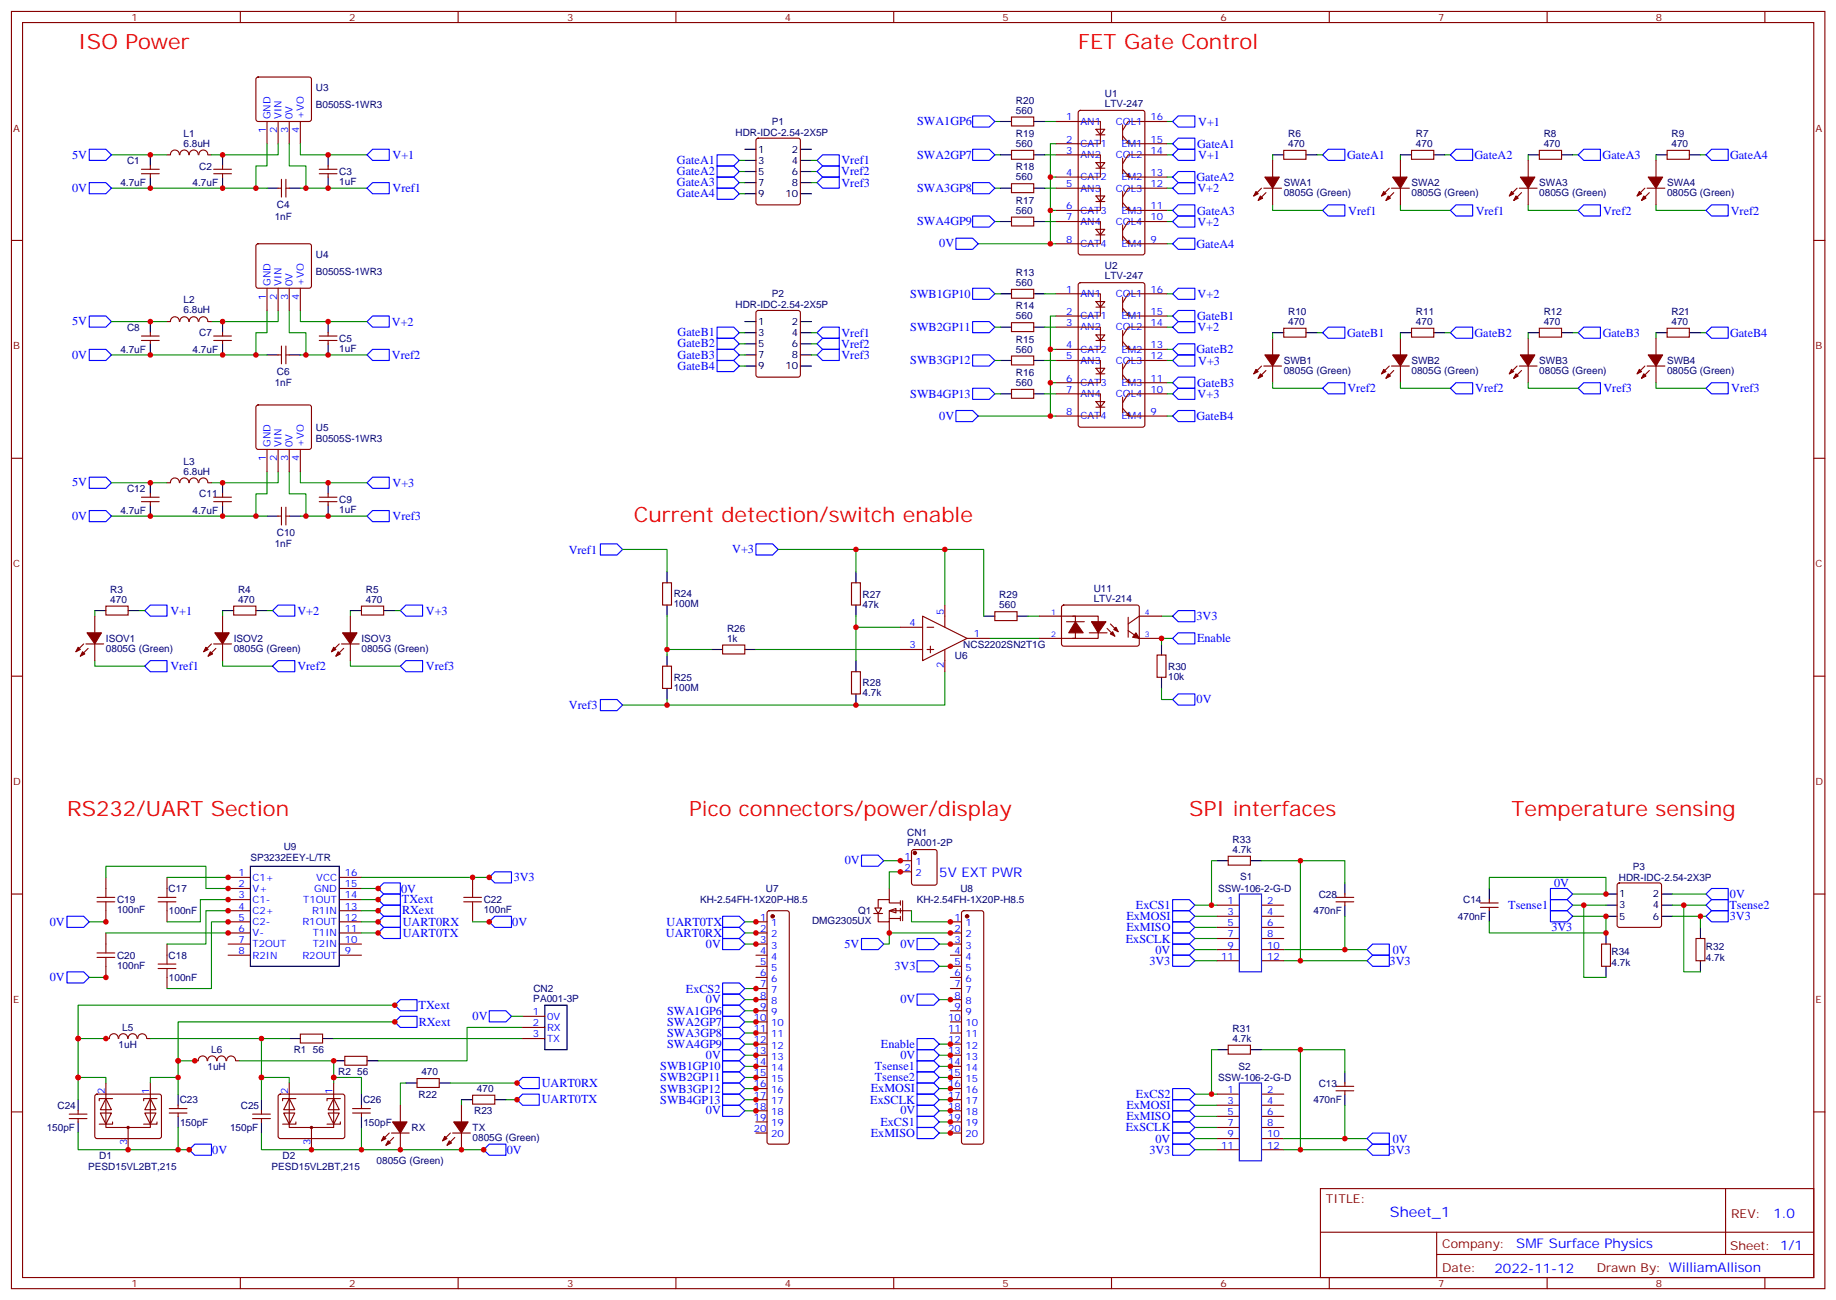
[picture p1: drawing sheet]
<svg xmlns="http://www.w3.org/2000/svg" width="583mm" height="413mm" viewBox="0 0 583 413" stroke-linecap="round" stroke-linejoin="round" font-family="sans-serif">
<defs><g id="words">
<g font-size="6.7" fill="#f00">
<text x="24.8" y="15.6">ISO Power</text>
<text x="342.3" y="15.6">FET Gate Control</text>
<text x="201.2" y="165.6">Current detection/switch enable</text>
<text x="21.3" y="259">RS232/UART Section</text>
<text x="218.8" y="259">Pico connectors/power/display</text>
<text x="377.6" y="259">SPI interfaces</text>
<text x="479.9" y="259">Temperature sensing</text>
</g>
<text font-size="4.6" fill="#00f" x="441.3" y="386.3">Sheet_1</text>
<g font-size="4.2" fill="#00f">
<text x="298.2" y="278.4">5V EXT PWR</text>
<text x="563" y="386.5">1.0</text>
<text x="481.4" y="396">SMF Surface Physics</text>
<text x="474.5" y="403.9">2022-11-12</text>
</g>
<g font-size="3.9" fill="#00f">
<text x="291.2" y="39.8">SWA1GP6</text>
<text x="380.4" y="39.9">V+1</text>
<text x="380.1" y="46.9">GateA1</text>
<text x="22.9" y="50.3">5V</text>
<text x="124.6" y="50.4">V+1</text>
<text x="214.9" y="52.1">GateA1</text>
<text x="267.1" y="52.2">Vref1</text>
<text x="291.2" y="50.4">SWA2GP7</text>
<text x="380.4" y="50.4">V+1</text>
<text x="427.7" y="50.5">GateA1</text>
<text x="468.1" y="50.5">GateA2</text>
<text x="508.8" y="50.5">GateA3</text>
<text x="549.3" y="50.5">GateA4</text>
<text x="214.9" y="55.6">GateA2</text>
<text x="214.9" y="59.1">GateA3</text>
<text x="267.1" y="55.7">Vref2</text>
<text x="267.1" y="59.2">Vref3</text>
<text x="379.8" y="57.5">GateA2</text>
<text x="22.9" y="60.9">0V</text>
<text x="124.6" y="61">Vref1</text>
<text x="214.9" y="62.7">GateA4</text>
<text x="291.2" y="60.9">SWA3GP8</text>
<text x="380.2" y="61">V+2</text>
<text x="291.2" y="71.5">SWA4GP9</text>
<text x="380.1" y="68.1">GateA3</text>
<text x="380.2" y="71.6">V+2</text>
<text x="428" y="68.1">Vref1</text>
<text x="468.5" y="68.1">Vref1</text>
<text x="508.9" y="68.1">Vref2</text>
<text x="549.5" y="68.1">Vref2</text>
<text x="298.2" y="78.5">0V</text>
<text x="379.8" y="78.7">GateA4</text>
<text x="289" y="94.5">SWB1GP10</text>
<text x="380.2" y="94.4">V+2</text>
<text x="380.1" y="101.6">GateB1</text>
<text x="22.9" y="103.2">5V</text>
<text x="124.4" y="103.4">V+2</text>
<text x="215.1" y="106.8">GateB1</text>
<text x="267.1" y="106.8">Vref1</text>
<text x="289" y="105.1">SWB2GP11</text>
<text x="380.2" y="105.1">V+2</text>
<text x="427.7" y="106.9">GateB1</text>
<text x="468.1" y="106.9">GateB2</text>
<text x="508.8" y="106.9">GateB3</text>
<text x="549.3" y="106.9">GateB4</text>
<text x="22.9" y="113.8">0V</text>
<text x="124.4" y="113.9">Vref2</text>
<text x="215.1" y="113.8">GateB3</text>
<text x="215.1" y="110.3">GateB2</text>
<text x="267.1" y="110.4">Vref2</text>
<text x="267.1" y="113.9">Vref3</text>
<text x="379.8" y="112.2">GateB2</text>
<text x="215.1" y="117.3">GateB4</text>
<text x="289" y="115.7">SWB3GP12</text>
<text x="380.4" y="115.7">V+3</text>
<text x="380.1" y="122.8">GateB3</text>
<text x="427.8" y="124.5">Vref2</text>
<text x="468.4" y="124.5">Vref2</text>
<text x="509.1" y="124.5">Vref3</text>
<text x="549.6" y="124.5">Vref3</text>
<text x="289" y="126.2">SWB4GP13</text>
<text x="380.2" y="126.2">V+3</text>
<text x="298.2" y="133.2">0V</text>
<text x="379.8" y="133.3">GateB4</text>
<text x="22.9" y="154.4">5V</text>
<text x="124.6" y="154.5">V+3</text>
<text x="22.9" y="165">0V</text>
<text x="124.6" y="165.1">Vref3</text>
<text x="180.5" y="175.7">Vref1</text>
<text x="232.5" y="175.6">V+3</text>
<text x="54.1" y="195.1">V+1</text>
<text x="94.4" y="195.1">V+2</text>
<text x="135.2" y="195.1">V+3</text>
<text x="379.8" y="196.7">3V3</text>
<text x="380" y="203.9">Enable</text>
<text x="54.1" y="212.7">Vref1</text>
<text x="94.4" y="212.7">Vref2</text>
<text x="135.2" y="212.7">Vref3</text>
<text x="180.6" y="225.1">Vref3</text>
<text x="379.9" y="223.2">0V</text>
<text x="268.2" y="274.3">0V</text>
<text x="163.1" y="279.7">3V3</text>
<text x="493.4" y="281.4">0V</text>
<text x="127.4" y="283.3">0V</text>
<text x="127.6" y="286.7">TXext</text>
<text x="549.2" y="284.9">0V</text>
<text x="15.8" y="293.7">0V</text>
<text x="127.6" y="290.2">RXext</text>
<text x="127.9" y="293.8">UART0RX</text>
<text x="162.6" y="293.9">0V</text>
<text x="211.6" y="293.8">UART0TX</text>
<text x="357.6" y="292.1">ExMOSI</text>
<text x="360.6" y="288.5">ExCS1</text>
<text x="478.8" y="288.5">Tsense1</text>
<text x="549.1" y="288.6">Tsense2</text>
<text x="549.2" y="292">3V3</text>
<text x="127.9" y="297.3">UART0TX</text>
<text x="211.4" y="297.4">UART0RX</text>
<text x="357.4" y="299.1">ExSCLK</text>
<text x="357.6" y="295.6">ExMISO</text>
<text x="492.5" y="295.6">3V3</text>
<text x="224.1" y="300.8">0V</text>
<text x="268.1" y="300.8">5V</text>
<text x="285.8" y="300.8">0V</text>
<text x="366.8" y="302.6">0V</text>
<text x="442.2" y="302.7">0V</text>
<text x="15.8" y="311.4">0V</text>
<text x="284" y="307.8">3V3</text>
<text x="364.9" y="306.2">3V3</text>
<text x="441.2" y="306.2">3V3</text>
<text x="217.8" y="315">ExCS2</text>
<text x="132.9" y="320.2">TXext</text>
<text x="150" y="323.7">0V</text>
<text x="211.8" y="322">SWA1GP6</text>
<text x="224.1" y="318.4">0V</text>
<text x="285.9" y="318.4">0V</text>
<text x="132.9" y="325.5">RXext</text>
<text x="211.8" y="325.5">SWA2GP7</text>
<text x="211.8" y="329.1">SWA3GP8</text>
<text x="211.8" y="332.6">SWA4GP9</text>
<text x="279.7" y="332.6">Enable</text>
<text x="209.6" y="339.7">SWB1GP10</text>
<text x="224.1" y="336">0V</text>
<text x="277.8" y="339.6">Tsense1</text>
<text x="285.9" y="336">0V</text>
<text x="172" y="344.9">UART0RX</text>
<text x="209.6" y="343.2">SWB2GP11</text>
<text x="209.6" y="346.7">SWB3GP12</text>
<text x="276.5" y="346.7">ExMOSI</text>
<text x="277.8" y="343.2">Tsense2</text>
<text x="172" y="350.2">UART0TX</text>
<text x="209.6" y="350.3">SWB4GP13</text>
<text x="224.1" y="353.7">0V</text>
<text x="276.3" y="350.2">ExSCLK</text>
<text x="285.9" y="353.7">0V</text>
<text x="357.6" y="352">ExMOSI</text>
<text x="360.6" y="348.5">ExCS2</text>
<text x="279.5" y="357.3">ExCS1</text>
<text x="357.4" y="359.1">ExSCLK</text>
<text x="357.6" y="355.6">ExMISO</text>
<text x="276.5" y="360.8">ExMISO</text>
<text x="366.8" y="362.6">0V</text>
<text x="442.2" y="362.6">0V</text>
<text x="67.4" y="366.2">0V</text>
<text x="160.9" y="366.2">0V</text>
<text x="364.9" y="366.1">3V3</text>
<text x="441.2" y="366.2">3V3</text>
</g>
<g font-size="3.9" fill="#800">
<text x="421" y="381.8">TITLE:</text>
<text x="549.6" y="386.5">REV:</text>
<text x="457.9" y="396">Company:</text>
<text x="549.2" y="396.6">Sheet: 1/1</text>
<text x="457.9" y="403.7">Date:</text>
<text x="506.9" y="403.8">Drawn By: WilliamAllison</text>
</g>
<g font-size="3.2" fill="#800">
<text x="41.7" y="6.6">1</text>
<text x="110.9" y="6.6">2</text>
<text x="180" y="6.6">3</text>
<text x="249.2" y="6.6">4</text>
<text x="318.3" y="6.6">5</text>
<text x="387.5" y="6.6">6</text>
<text x="456.6" y="6.6">7</text>
<text x="525.7" y="6.6">8</text>
<text x="4.2" y="41.7">A</text>
<text x="576.4" y="41.7">A</text>
<text x="4.2" y="110.9">B</text>
<text x="576.4" y="110.9">B</text>
<text x="4.2" y="180">C</text>
<text x="576.4" y="180">C</text>
<text x="4.2" y="249.2">D</text>
<text x="576.4" y="249.2">D</text>
<text x="4.2" y="318.3">E</text>
<text x="576.4" y="318.3">E</text>
<text x="41.7" y="408.4">1</text>
<text x="110.9" y="408.4">2</text>
<text x="180" y="408.4">3</text>
<text x="249.2" y="408.4">4</text>
<text x="318.3" y="408.4">5</text>
<text x="387.5" y="408.4">6</text>
<text x="456.6" y="408.4">7</text>
<text x="525.7" y="408.4">8</text>
</g>
<g font-size="3.2" fill="#000080">
<text x="100.3" y="29">U3</text>
<text x="100.3" y="34.3">B0505S-1WR3</text>
<text x="322.6" y="32.9">R20</text>
<text x="350.8" y="34">LTV-247</text>
<text x="350.8" y="30.8">U1</text>
<text x="245" y="39.6">P1</text>
<text x="322.6" y="36.1">560</text>
<text x="58.2" y="46.6">6.8uH</text>
<text x="58.2" y="43.4">L1</text>
<text x="233.5" y="43.2">HDR-IDC-2.54-2X5P</text>
<text x="322.6" y="46.7">560</text>
<text x="322.6" y="43.5">R19</text>
<text x="409" y="46.7">470</text>
<text x="409" y="43.5">R6</text>
<text x="449.5" y="46.7">470</text>
<text x="449.5" y="43.5">R7</text>
<text x="490.1" y="46.7">470</text>
<text x="490.1" y="43.5">R8</text>
<text x="530.7" y="46.7">470</text>
<text x="530.7" y="43.5">R9</text>
<text x="40.3" y="52">C1</text>
<text x="63.3" y="53.8">C2</text>
<text x="38.2" y="59.1">4.7uF</text>
<text x="61.2" y="59.1">4.7uF</text>
<text x="107.7" y="58.7">1uF</text>
<text x="107.7" y="55.6">C3</text>
<text x="322.6" y="57.3">560</text>
<text x="322.6" y="54.1">R18</text>
<text x="407.6" y="59.1">SWA1</text>
<text x="448.1" y="59.1">SWA2</text>
<text x="488.7" y="59.1">SWA3</text>
<text x="529.3" y="59.1">SWA4</text>
<text x="322.6" y="64.7">R17</text>
<text x="407.6" y="62.3">0805G (Green)</text>
<text x="448.1" y="62.3">0805G (Green)</text>
<text x="488.7" y="62.3">0805G (Green)</text>
<text x="529.3" y="62.3">0805G (Green)</text>
<text x="87.2" y="69.7">1nF</text>
<text x="87.9" y="66.2">C4</text>
<text x="322.6" y="67.8">560</text>
<text x="100.3" y="82">U4</text>
<text x="100.3" y="87.2">B0505S-1WR3</text>
<text x="322.6" y="87.6">R13</text>
<text x="350.8" y="88.7">LTV-247</text>
<text x="350.8" y="85.5">U2</text>
<text x="245" y="94.2">P2</text>
<text x="322.6" y="90.8">560</text>
<text x="58.2" y="99.5">6.8uH</text>
<text x="58.2" y="96.3">L2</text>
<text x="233.5" y="97.9">HDR-IDC-2.54-2X5P</text>
<text x="322.6" y="101.4">560</text>
<text x="322.6" y="98.2">R14</text>
<text x="409" y="99.9">R10</text>
<text x="449.5" y="99.9">R11</text>
<text x="490.1" y="99.9">R12</text>
<text x="530.7" y="99.9">R21</text>
<text x="40.3" y="105">C8</text>
<text x="63.3" y="106.7">C7</text>
<text x="409" y="103.1">470</text>
<text x="449.5" y="103.1">470</text>
<text x="490.1" y="103.1">470</text>
<text x="530.7" y="103.1">470</text>
<text x="38.2" y="112">4.7uF</text>
<text x="61.2" y="112">4.7uF</text>
<text x="107.7" y="111.7">1uF</text>
<text x="107.7" y="108.5">C5</text>
<text x="322.6" y="111.9">560</text>
<text x="322.6" y="108.8">R15</text>
<text x="87.9" y="119.1">C6</text>
<text x="322.6" y="119.3">R16</text>
<text x="407.6" y="118.7">0805G (Green)</text>
<text x="407.6" y="115.6">SWB1</text>
<text x="448.1" y="118.7">0805G (Green)</text>
<text x="448.1" y="115.6">SWB2</text>
<text x="488.7" y="118.7">0805G (Green)</text>
<text x="488.7" y="115.6">SWB3</text>
<text x="529.3" y="118.7">0805G (Green)</text>
<text x="529.3" y="115.6">SWB4</text>
<text x="87.2" y="122.6">1nF</text>
<text x="322.6" y="122.5">560</text>
<text x="100.3" y="136.6">U5</text>
<text x="100.3" y="140.2">B0505S-1WR3</text>
<text x="58.2" y="147.5">L3</text>
<text x="58.2" y="150.6">6.8uH</text>
<text x="40.3" y="156.1">C12</text>
<text x="63.3" y="157.9">C11</text>
<text x="107.7" y="159.7">C9</text>
<text x="38.2" y="163.2">4.7uF</text>
<text x="61.2" y="163.2">4.7uF</text>
<text x="107.7" y="162.8">1uF</text>
<text x="87.2" y="173.8">1nF</text>
<text x="87.9" y="170.2">C10</text>
<text x="35" y="191.3">470</text>
<text x="35" y="188.1">R3</text>
<text x="75.6" y="191.3">470</text>
<text x="75.6" y="188.1">R4</text>
<text x="116.2" y="191.3">470</text>
<text x="116.2" y="188.1">R5</text>
<text x="213.9" y="189.5">R24</text>
<text x="273.9" y="189.6">R27</text>
<text x="317.3" y="189.9">R29</text>
<text x="347.2" y="191">LTV-214</text>
<text x="347.3" y="187.8">U11</text>
<text x="213.9" y="192.7">100M</text>
<text x="273.9" y="192.8">47k</text>
<text x="317.3" y="193.1">560</text>
<text x="33.6" y="203.7">ISOV1</text>
<text x="74.2" y="203.7">ISOV2</text>
<text x="114.8" y="203.7">ISOV3</text>
<text x="230.8" y="203.7">1k</text>
<text x="230.8" y="200.5">R26</text>
<text x="33.6" y="206.9">0805G (Green)</text>
<text x="74.2" y="206.9">0805G (Green)</text>
<text x="114.8" y="206.9">0805G (Green)</text>
<text x="303.2" y="209.2">U6</text>
<text x="305.8" y="205.5">NCS2202SN2T1G</text>
<text x="370.9" y="215.7">10k</text>
<text x="370.9" y="212.6">R30</text>
<text x="213.9" y="219.2">100M</text>
<text x="213.9" y="216">R25</text>
<text x="273.9" y="221">4.7k</text>
<text x="273.9" y="217.9">R28</text>
<text x="90.1" y="269.6">U9</text>
<text x="288" y="268.5">PA001-2P</text>
<text x="288" y="265.2">CN1</text>
<text x="391.3" y="267.5">R33</text>
<text x="79.5" y="273.2">SP3232EEY-L/TR</text>
<text x="391.3" y="270.7">4.7k</text>
<text x="518.4" y="276">P3</text>
<text x="393.7" y="279.4">S1</text>
<text x="514" y="279.6">HDR-IDC-2.54-2X3P</text>
<text x="37.2" y="286.6">C19</text>
<text x="53.5" y="283.1">C17</text>
<text x="153.6" y="286.6">C22</text>
<text x="222.3" y="286.6">KH-2.54FH-1X20P-H8.5</text>
<text x="243.2" y="283.1">U7</text>
<text x="291" y="286.6">KH-2.54FH-1X20P-H8.5</text>
<text x="304.9" y="283.1">U8</text>
<text x="386.7" y="283.1">SSW-106-2-G-D</text>
<text x="418.7" y="284.9">C28</text>
<text x="464.5" y="286.6">C14</text>
<text x="37.1" y="289.7">100nF</text>
<text x="53.6" y="290.2">100nF</text>
<text x="153.6" y="289.7">100nF</text>
<text x="257.8" y="293.3">DMG2305UX</text>
<text x="272.4" y="290.1">Q1</text>
<text x="417" y="290.2">470nF</text>
<text x="462.9" y="291.9">470nF</text>
<text x="37.2" y="304.2">C20</text>
<text x="53.5" y="304.3">C18</text>
<text x="511.6" y="303.1">R34</text>
<text x="541.6" y="304.9">4.7k</text>
<text x="541.6" y="301.4">R32</text>
<text x="37.1" y="307.4">100nF</text>
<text x="53.6" y="311.3">100nF</text>
<text x="511.6" y="306.7">4.7k</text>
<text x="169.3" y="318">PA001-3P</text>
<text x="169.3" y="314.7">CN2</text>
<text x="38.8" y="327.2">L5</text>
<text x="391.3" y="327.5">R31</text>
<text x="37.7" y="332.5">1uH</text>
<text x="67.1" y="334.3">L6</text>
<text x="93.3" y="334.3">R1</text>
<text x="99.3" y="334.3">56</text>
<text x="391.3" y="330.7">4.7k</text>
<text x="65.9" y="339.6">1uH</text>
<text x="107.4" y="341.3">R2</text>
<text x="113.4" y="341.3">56</text>
<text x="133.8" y="341.2">470</text>
<text x="393.2" y="339.6">S2</text>
<text x="151.4" y="346.5">470</text>
<text x="386.7" y="343.1">SSW-106-2-G-D</text>
<text x="418.7" y="344.8">C13</text>
<text x="18.3" y="351.9">C24</text>
<text x="57.1" y="350.1">C23</text>
<text x="76.5" y="351.9">C25</text>
<text x="115.3" y="350.1">C26</text>
<text x="132.9" y="348.4">R22</text>
<text x="150.5" y="353.7">R23</text>
<text x="417" y="350.1">470nF</text>
<text x="14.8" y="359">150pF</text>
<text x="57.2" y="357.2">150pF</text>
<text x="73" y="359">150pF</text>
<text x="115.4" y="357.2">150pF</text>
<text x="130.6" y="359">RX</text>
<text x="150" y="359">TX</text>
<text x="150" y="362.1">0805G (Green)</text>
<text x="28" y="371.3">PESD15VL2BT,215</text>
<text x="31.5" y="367.8">D1</text>
<text x="86.2" y="371.3">PESD15VL2BT,215</text>
<text x="89.7" y="367.8">D2</text>
<text x="119.6" y="369.6">0805G (Green)</text>
</g>
<g font-size="3.2" fill="#00f">
<text x="85.8" y="37.9" transform="rotate(-90 85.8 37.9)">GND</text>
<text x="89.4" y="37.9" transform="rotate(-90 89.4 37.9)">VIN</text>
<text x="92.9" y="37.9" transform="rotate(-90 92.9 37.9)">0V</text>
<text x="96.4" y="37.9" transform="rotate(-90 96.4 37.9)">+VO</text>
<text x="338.5" y="38.2">1</text>
<text x="343" y="39.6">AN1</text>
<text x="354.3" y="39.6">COL1</text>
<text x="365.2" y="38.2">16</text>
<text x="84.4" y="42.3" transform="rotate(-90 84.4 42.3)">1</text>
<text x="87.9" y="42.3" transform="rotate(-90 87.9 42.3)">2</text>
<text x="91.5" y="42.3" transform="rotate(-90 91.5 42.3)">3</text>
<text x="95" y="42.3" transform="rotate(-90 95 42.3)">4</text>
<text x="338.5" y="45.3">2</text>
<text x="343" y="46.7">CAT1</text>
<text x="356.1" y="46.7">EM1</text>
<text x="365.2" y="45.3">15</text>
<text x="338.5" y="48.8">3</text>
<text x="343" y="50.2">AN2</text>
<text x="354.3" y="50.2">COL2</text>
<text x="365.2" y="48.8">14</text>
<text x="338.5" y="55.8">4</text>
<text x="338.5" y="59.4">5</text>
<text x="343" y="57.3">CAT2</text>
<text x="356.1" y="57.3">EM2</text>
<text x="365.2" y="59.4">12</text>
<text x="365.2" y="55.8">13</text>
<text x="343" y="60.8">AN3</text>
<text x="354.3" y="60.8">COL3</text>
<text x="338.5" y="66.4">6</text>
<text x="338.5" y="70">7</text>
<text x="343" y="67.8">CAT3</text>
<text x="343" y="71.4">AN4</text>
<text x="354.3" y="71.4">COL4</text>
<text x="356.1" y="67.8">EM3</text>
<text x="365.2" y="70">10</text>
<text x="365.2" y="66.4">11</text>
<text x="338.5" y="77">8</text>
<text x="365.2" y="77">9</text>
<text x="343" y="78.4">CAT4</text>
<text x="356.1" y="78.4">EM4</text>
<text x="84.4" y="95.3" transform="rotate(-90 84.4 95.3)">1</text>
<text x="85.8" y="90.8" transform="rotate(-90 85.8 90.8)">GND</text>
<text x="87.9" y="95.3" transform="rotate(-90 87.9 95.3)">2</text>
<text x="89.4" y="90.8" transform="rotate(-90 89.4 90.8)">VIN</text>
<text x="91.5" y="95.3" transform="rotate(-90 91.5 95.3)">3</text>
<text x="92.9" y="90.8" transform="rotate(-90 92.9 90.8)">0V</text>
<text x="95" y="95.3" transform="rotate(-90 95 95.3)">4</text>
<text x="96.4" y="90.8" transform="rotate(-90 96.4 90.8)">+VO</text>
<text x="338.5" y="92.9">1</text>
<text x="343" y="94.3">AN1</text>
<text x="354.3" y="94.3">COL1</text>
<text x="365.2" y="92.9">16</text>
<text x="338.5" y="99.9">2</text>
<text x="343" y="101.4">CAT1</text>
<text x="356.1" y="101.4">EM1</text>
<text x="365.2" y="99.9">15</text>
<text x="338.5" y="103.5">3</text>
<text x="343" y="104.9">AN2</text>
<text x="354.3" y="104.9">COL2</text>
<text x="365.2" y="103.5">14</text>
<text x="338.5" y="110.5">4</text>
<text x="343" y="111.9">CAT2</text>
<text x="356.1" y="111.9">EM2</text>
<text x="365.2" y="110.5">13</text>
<text x="338.5" y="114.1">5</text>
<text x="343" y="115.5">AN3</text>
<text x="354.3" y="115.5">COL3</text>
<text x="365.2" y="114.1">12</text>
<text x="338.5" y="121.1">6</text>
<text x="338.5" y="124.6">7</text>
<text x="343" y="122.5">CAT3</text>
<text x="356.1" y="122.5">EM3</text>
<text x="365.2" y="124.6">10</text>
<text x="365.2" y="121.1">11</text>
<text x="338.5" y="131.7">8</text>
<text x="343" y="126">AN4</text>
<text x="354.3" y="126">COL4</text>
<text x="365.2" y="131.7">9</text>
<text x="343" y="133.1">CAT4</text>
<text x="356.1" y="133.1">EM4</text>
<text x="85.8" y="141.9" transform="rotate(-90 85.8 141.9)">GND</text>
<text x="89.4" y="141.9" transform="rotate(-90 89.4 141.9)">VIN</text>
<text x="92.9" y="141.9" transform="rotate(-90 92.9 141.9)">0V</text>
<text x="96.4" y="141.9" transform="rotate(-90 96.4 141.9)">+VO</text>
<text x="84.4" y="146.4" transform="rotate(-90 84.4 146.4)">1</text>
<text x="87.9" y="146.4" transform="rotate(-90 87.9 146.4)">2</text>
<text x="91.5" y="146.4" transform="rotate(-90 91.5 146.4)">3</text>
<text x="95" y="146.4" transform="rotate(-90 95 146.4)">4</text>
<text x="299.6" y="195.2" transform="rotate(-90 299.6 195.2)">5</text>
<text x="288.8" y="198.7">4</text>
<text x="309.1" y="202.2">1</text>
<text x="288.8" y="205.8">3</text>
<text x="299.6" y="212" transform="rotate(-90 299.6 212)">2</text>
<text x="287.2" y="272.8">1</text>
<text x="290.7" y="274.6">1</text>
<text x="75.7" y="278.1">1</text>
<text x="75.7" y="281.6">2</text>
<text x="80.2" y="279.5">C1+</text>
<text x="100.4" y="279.5">VCC</text>
<text x="109.5" y="281.6">15</text>
<text x="109.5" y="278.1">16</text>
<text x="287.2" y="276.3">2</text>
<text x="290.7" y="278.1">2</text>
<text x="75.7" y="285.2">3</text>
<text x="80.2" y="283">V+</text>
<text x="80.2" y="286.6">C1-</text>
<text x="96.3" y="286.6">T1OUT</text>
<text x="99.7" y="283">GND</text>
<text x="109.5" y="285.2">14</text>
<text x="389.7" y="286.9">1</text>
<text x="402.3" y="286.9">2</text>
<text x="75.7" y="288.7">4</text>
<text x="75.7" y="292.2">5</text>
<text x="80.2" y="290.1">C2+</text>
<text x="80.2" y="293.6">C2-</text>
<text x="96" y="293.6">R1OUT</text>
<text x="99.1" y="290.1">R1IN</text>
<text x="109.5" y="292.2">12</text>
<text x="109.5" y="288.7">13</text>
<text x="241.3" y="292.2">1</text>
<text x="244.8" y="294">1</text>
<text x="303.1" y="292.2">1</text>
<text x="306.6" y="294">1</text>
<text x="389.7" y="290.4">3</text>
<text x="389.7" y="294">5</text>
<text x="402.3" y="290.4">4</text>
<text x="402.3" y="294">6</text>
<text x="75.7" y="295.7">6</text>
<text x="75.7" y="299.3">7</text>
<text x="80.2" y="297.1">V-</text>
<text x="99.3" y="297.1">T1IN</text>
<text x="109.5" y="299.3">10</text>
<text x="109.5" y="295.7">11</text>
<text x="241.3" y="295.7">2</text>
<text x="241.3" y="299.3">3</text>
<text x="244.8" y="297.5">2</text>
<text x="303.1" y="295.7">2</text>
<text x="303.1" y="299.3">3</text>
<text x="306.6" y="297.5">2</text>
<text x="389.7" y="297.5">7</text>
<text x="402.3" y="297.5">8</text>
<text x="75.7" y="302.8">8</text>
<text x="80.2" y="300.7">T2OUT</text>
<text x="80.2" y="304.2">R2IN</text>
<text x="96" y="304.2">R2OUT</text>
<text x="99.3" y="300.7">T2IN</text>
<text x="109.5" y="302.8">9</text>
<text x="241.3" y="302.8">4</text>
<text x="244.8" y="301">3</text>
<text x="244.8" y="304.6">4</text>
<text x="303.1" y="302.8">4</text>
<text x="306.6" y="301">3</text>
<text x="306.6" y="304.6">4</text>
<text x="387.7" y="304.6">11</text>
<text x="389.7" y="301">9</text>
<text x="402.3" y="301">10</text>
<text x="402.3" y="304.6">12</text>
<text x="241.3" y="306.3">5</text>
<text x="241.3" y="309.8">6</text>
<text x="244.8" y="308.1">5</text>
<text x="244.8" y="311.6">6</text>
<text x="303.1" y="306.3">5</text>
<text x="303.1" y="309.8">6</text>
<text x="306.6" y="308.1">5</text>
<text x="306.6" y="311.6">6</text>
<text x="241.3" y="313.4">7</text>
<text x="241.3" y="316.9">8</text>
<text x="244.8" y="315.1">7</text>
<text x="303.1" y="313.4">7</text>
<text x="303.1" y="316.9">8</text>
<text x="306.6" y="315.1">7</text>
<text x="169.2" y="322.2">1</text>
<text x="173.7" y="323.6">0V</text>
<text x="239.3" y="324">10</text>
<text x="241.3" y="320.4">9</text>
<text x="244.8" y="318.7">8</text>
<text x="244.8" y="322.2">9</text>
<text x="301" y="324">10</text>
<text x="303.1" y="320.4">9</text>
<text x="306.6" y="318.7">8</text>
<text x="306.6" y="322.2">9</text>
<text x="169.2" y="325.7">2</text>
<text x="169.2" y="329.2">3</text>
<text x="173.7" y="327.1">RX</text>
<text x="239.3" y="327.5">11</text>
<text x="244.8" y="325.7">10</text>
<text x="244.8" y="329.2">11</text>
<text x="301" y="327.5">11</text>
<text x="306.6" y="325.7">10</text>
<text x="306.6" y="329.2">11</text>
<text x="173.7" y="330.7">TX</text>
<text x="239.3" y="331">12</text>
<text x="239.3" y="334.5">13</text>
<text x="244.8" y="332.8">12</text>
<text x="301" y="331">12</text>
<text x="301" y="334.5">13</text>
<text x="306.6" y="332.8">12</text>
<text x="239.3" y="338.1">14</text>
<text x="239.3" y="341.6">15</text>
<text x="244.8" y="336.3">13</text>
<text x="244.8" y="339.8">14</text>
<text x="301" y="338.1">14</text>
<text x="301" y="341.6">15</text>
<text x="306.6" y="336.3">13</text>
<text x="306.6" y="339.8">14</text>
<text x="33.3" y="347.2" transform="rotate(-90 33.3 347.2)">2</text>
<text x="47.4" y="347.2" transform="rotate(-90 47.4 347.2)">1</text>
<text x="91.5" y="347.2" transform="rotate(-90 91.5 347.2)">2</text>
<text x="105.6" y="347.2" transform="rotate(-90 105.6 347.2)">1</text>
<text x="239.3" y="345.1">16</text>
<text x="244.8" y="343.4">15</text>
<text x="244.8" y="346.9">16</text>
<text x="301" y="345.1">16</text>
<text x="306.6" y="343.4">15</text>
<text x="306.6" y="346.9">16</text>
<text x="389.7" y="346.9">1</text>
<text x="402.3" y="346.9">2</text>
<text x="239.3" y="348.7">17</text>
<text x="239.3" y="352.2">18</text>
<text x="244.8" y="350.4">17</text>
<text x="244.8" y="353.9">18</text>
<text x="301" y="348.7">17</text>
<text x="301" y="352.2">18</text>
<text x="306.6" y="350.4">17</text>
<text x="306.6" y="353.9">18</text>
<text x="389.7" y="350.4">3</text>
<text x="389.7" y="353.9">5</text>
<text x="402.3" y="350.4">4</text>
<text x="402.3" y="353.9">6</text>
<text x="239.3" y="355.7">19</text>
<text x="239.3" y="359.2">20</text>
<text x="244.8" y="357.5">19</text>
<text x="301" y="355.7">19</text>
<text x="301" y="359.2">20</text>
<text x="306.6" y="357.5">19</text>
<text x="389.7" y="357.5">7</text>
<text x="402.3" y="357.5">8</text>
<text x="40.3" y="363.4" transform="rotate(-90 40.3 363.4)">3</text>
<text x="98.5" y="363.4" transform="rotate(-90 98.5 363.4)">3</text>
<text x="244.8" y="361">20</text>
<text x="306.6" y="361">20</text>
<text x="387.7" y="364.5">11</text>
<text x="389.7" y="361">9</text>
<text x="402.3" y="361">10</text>
<text x="402.3" y="364.5">12</text>
</g>
<g font-size="3.2">
<text x="240.7" y="48.4">1</text>
<text x="240.7" y="52">3</text>
<text x="251.4" y="48.4">2</text>
<text x="251.4" y="52">4</text>
<text x="240.7" y="55.5">5</text>
<text x="240.7" y="59">7</text>
<text x="251.4" y="55.5">6</text>
<text x="251.4" y="59">8</text>
<text x="240.7" y="62.5">9</text>
<text x="249.4" y="62.5">10</text>
<text x="240.7" y="103.1">1</text>
<text x="240.7" y="106.6">3</text>
<text x="251.4" y="103.1">2</text>
<text x="251.4" y="106.6">4</text>
<text x="240.7" y="110.2">5</text>
<text x="240.7" y="113.7">7</text>
<text x="251.4" y="110.2">6</text>
<text x="251.4" y="113.7">8</text>
<text x="240.7" y="117.2">9</text>
<text x="249.4" y="117.2">10</text>
<text x="514.1" y="284.8">1</text>
<text x="524.8" y="284.8">2</text>
<text x="514.1" y="288.3">3</text>
<text x="514.1" y="291.9">5</text>
<text x="524.8" y="288.3">4</text>
<text x="524.8" y="291.9">6</text>
</g>
<g font-size="2.5" fill="#00f">
<text x="333.7" y="195.2">1</text>
<text x="363.5" y="195.2">4</text>
<text x="333.7" y="202.2">2</text>
<text x="363.5" y="202.2">3</text>
</g>
</g></defs>
<g fill="none" stroke="#870000" stroke-width=".35">
<path d="M3.6 3.6h575.8v405.4h-575.8zM7.2 7.2h568.6v398.2h-568.6zM76.3 3.6v3.6M145.5 3.6v3.6M214.6 3.6v3.6M283.7 3.6v3.6M352.9 3.6v3.6M422 3.6v3.6M491.2 3.6v3.6M560.3 3.6v3.6M81.5 24.7l.5-.3h16.2l.5 .3 .2 .5v12.7l-.3 .5-.4 .2h-16.2l-.5-.3-.3-.4v-12.7zM84.8 38.6v7"/>
<path d="M88.3 38.6v7M91.8 38.6v7M95.4 38.6v7M44.9 55.1h5.7M44.9 53.7h5.7M47.7 52.7v1M47.7 55.1v1.1M53 49.1h1.1M54.1 49.1a1.41 1.41 0 0 1 1.4-1.5 1.41 1.41 0 0 1 1.4 1.5M57.1 49.1a1.41 1.41 0 0 1 1.4-1.5 1.41 1.41 0 0 1 1.4 1.5M60.1 49.1a1.41 1.41 0 0 1 1.4-1.5 1.41 1.41 0 0 1 1.4 1.5M63.1 49.1a1.41 1.41 0 0 1 1.5-1.5 1.41 1.41 0 0 1 1.4 1.5"/>
<path d="M66.1 49.1h1M67.8 55.1h5.7M67.8 53.7h5.7M70.7 52.7v1M70.7 55.1v1.1M88.3 59.7h1.1M89.4 56.9v5.6M90.8 56.9v5.6M90.8 59.7h1M101.4 55.1h5.6M101.4 53.7h5.6M104.2 52.7v1"/>
<path d="M104.2 55.1v1.1M240.2 44.1l.5-.2h12.7l.7 .4v20l-.5 .7h-12.9l-.6-.4-.1-20zM3.6 76.3h3.6M81.5 77.6l.5-.2h16.2l.5 .2 .2 .5v12.7l-.3 .5-.4 .2h-16.2l-.5-.3-.3-.4v-12.7zM575.8 76.3h3.6M84.8 91.5v7M88.3 91.5v7M91.8 91.5v7M95.4 91.5v7M321.1 91.8h7.1v2.9h-7.1zM335.2 93.2h14.2v7.1h-14.2M342.5 89.9l.5-.2h19.8l.6 .4 .1 44.8-.5 .6-20 .1-.6-.5-.1-44.7z"/>
<path d="M347.9 95.7h2.9l-1.4 1.8zM347.9 97.5h2.9M356.4 97.8l2.1 2.5-.3-1.1M356.4 94.3v4.9M357.5 99.9l1 .4h12M370.5 93.2h-12.3l-1.8 2.9M44.9 108.1h5.7M44.9 106.6h5.7M47.7 105.6v1M47.7 108.1v1M53 102.1h1.1M54.1 102a1.41 1.41 0 0 1 1.4-1.5 1.41 1.41 0 0 1 1.4 1.5"/>
<path d="M57.1 102a1.41 1.41 0 0 1 1.4-1.5 1.41 1.41 0 0 1 1.4 1.5M60.1 102a1.41 1.41 0 0 1 1.4-1.5 1.41 1.41 0 0 1 1.4 1.5M63.1 102a1.41 1.41 0 0 1 1.5-1.5 1.41 1.41 0 0 1 1.4 1.5M66.1 102.1h1M67.8 108.1h5.7M67.8 106.6h5.7M70.7 105.6v1M70.7 108.1v1M88.3 112.6h1.1M89.4 109.8v5.7M90.8 109.8v5.7M90.8 112.6h1"/>
<path d="M101.4 108.1h5.6M101.4 106.6h5.6M104.2 105.6v1M104.2 108.1v1M321.1 102.4h7.1v2.8h-7.1zM321.1 113h7.1v2.8h-7.1zM335.2 103.8h14.2v7.1h-14.2M335.2 114.4h14.2v7.1h-14.2M347.9 106.3h2.9l-1.4 1.8zM347.9 116.9h2.9l-1.4 1.7zM347.9 108.1h2.9M347.9 118.6h2.9"/>
<path d="M356.4 108.4l2.1 2.5-.3-1.1M356.4 119l2.1 2.5-.3-1.1M356.4 104.9v4.9M356.4 115.5v4.9M357.5 110.5l1 .4h12M370.5 103.8h-12.3l-1.8 2.8M370.5 114.4h-12.3l-1.8 2.8M81.5 128.7l.5-.2h16.2l.5 .2 .2 .5v12.7l-.3 .5-.4 .2h-16.2l-.5-.2-.3-.5v-12.7zM321.1 123.6h7.1v2.8h-7.1zM335.2 125h14.2v7h-14.2M347.9 127.5h2.9l-1.4 1.7zM347.9 129.2h2.9"/>
<path d="M356.4 129.6l2.1 2.4-.3-1M356.4 126v5M357.5 121.1l1 .4h12M357.5 131.7l1 .3h12M370.5 125h-12.3l-1.8 2.8M3.6 145.5h3.6M44.9 159.2h5.7M44.9 157.8h5.7M47.7 156.7v1.1M47.7 159.2v1.1M53 153.2h1.1M54.1 153.2a1.41 1.41 0 0 1 1.4-1.5 1.41 1.41 0 0 1 1.4 1.5"/>
<path d="M57.1 153.2a1.41 1.41 0 0 1 1.4-1.5 1.41 1.41 0 0 1 1.4 1.5M60.1 153.2a1.41 1.41 0 0 1 1.4-1.5 1.41 1.41 0 0 1 1.4 1.5M63.1 153.2a1.41 1.41 0 0 1 1.5-1.5 1.41 1.41 0 0 1 1.4 1.5M66.1 153.2h1M67.8 159.2h5.7M67.8 157.8h5.7M70.7 156.7v1.1M70.7 159.2v1.1M84.8 142.6v7.1M88.3 142.6v7.1M91.8 142.6v7.1M95.4 142.6v7.1"/>
<path d="M101.4 159.2h5.6M101.4 157.8h5.6M104.2 156.7v1.1M104.2 159.2v1.1M575.8 145.5h3.6M88.3 163.8h1.1M89.4 161v5.6M90.8 161v5.6M90.8 163.8h1M3.6 214.6h3.6M575.8 214.6h3.6M33.6 278.4v3.6"/>
<path d="M53 278.4v3.6M72.4 278.4h7.1M107.7 278.4h7.1M150 278.4v3.6M3.6 283.7h3.6M33.6 289v3.6M33.6 296.1v3.5M53 289v3.6M53 299.6v3.5M72.4 292.6h7.1M72.4 296.1h7.1M72.4 299.6h7.1"/>
<path d="M72.4 282h7.1M72.4 285.5h7.1M72.4 289h7.1M107.7 292.6h7.1M107.7 296.1h7.1M107.7 299.6h7.1M107.7 282h7.1M107.7 285.5h7.1M107.7 289h7.1M150 289v3.6M240 292.6h3.5M240 296.1h3.5"/>
<path d="M240 299.6h3.5M243.8 289.2l.4-.2h5.7l.5 .2 .2 .5v72.7l-.3 .5-.4 .2h-5.7l-.5-.2-.2-.5v-72.7zM277.4 289.9h2.8M301.7 292.6h3.6M301.7 296.1h3.6M301.7 299.6h3.6M305.5 289.2l.5-.2h5.6l.5 .2 .2 .5v72.7l-.2 .5-.5 .2h-5.6l-.5-.2-.2-.5v-72.7zM575.8 283.7h3.6M33.6 306.7v3.5M53 310.2v3.5M72.4 303.1h7.1M107.7 303.1h7.1"/>
<path d="M240 303.1h3.5M240 306.7h3.5M240 310.2h3.5M240 313.7h3.5M240 317.3h3.5M301.7 303.1h3.6M301.7 306.7h3.6M301.7 310.2h3.6M301.7 313.7h3.6M301.7 317.3h3.6M33.6 329.6h1.1M34.7 329.6a1.41 1.41 0 0 1 1.4-1.5 1.41 1.41 0 0 1 1.4 1.5"/>
<path d="M37.7 329.6a1.41 1.41 0 0 1 1.4-1.5 1.41 1.41 0 0 1 1.4 1.5M40.7 329.6a1.41 1.41 0 0 1 1.4-1.5 1.41 1.41 0 0 1 1.4 1.5M43.7 329.6a1.41 1.41 0 0 1 1.5-1.5 1.41 1.41 0 0 1 1.4 1.5M46.7 329.6h1M61.8 336.7h1.1M62.9 336.6a1.41 1.41 0 0 1 1.4-1.5 1.41 1.41 0 0 1 1.5 1.5M65.9 336.6a1.41 1.41 0 0 1 1.4-1.5 1.41 1.41 0 0 1 1.4 1.5M68.9 336.6a1.41 1.41 0 0 1 1.4-1.5 1.41 1.41 0 0 1 1.4 1.5M72 336.6a1.41 1.41 0 0 1 1.4-1.5 1.41 1.41 0 0 1 1.4 1.5M74.9 336.7h1.1M95.4 328.2h7v2.8h-7zM240 320.8h3.5"/>
<path d="M240 324.3h3.5M240 327.8h3.5M240 331.4h3.5M240 334.9h3.5M240 338.4h3.5M301.7 320.8h3.6M301.7 324.3h3.6M301.7 327.8h3.6M301.7 331.4h3.6M301.7 334.9h3.6M301.7 338.4h3.6M3.6 352.9h3.6"/>
<path d="M22 355h5.6M22 353.6h5.6M24.8 352.5v1.1M24.8 355v1.1M30.3 347.4l.5-.2 20 .1 .5 .6-.1 13-.6 .5-20.1-.1-.4-.7v-12.7zM31.9 353.2h3.5l-1.8 3.6zM33.6 348.7l1.8 3.5h-3.5zM33.6 343.7v14.1h14.1v-14.1M35.7 348.7h-4.2v.7M35.7 356.1v.7h-4.2M40.7 357.8v7.1M46 353.2h3.5l-1.8 3.6z"/>
<path d="M47.7 348.7l1.8 3.5h-3.5zM49.8 348.7h-4.2v.7M49.8 356.1v.7h-4.2M53.7 353.2h5.7M53.7 351.8h5.7M56.6 350.8v1M56.6 353.2v1.1M80.2 355h5.6M80.2 353.6h5.6M83 352.5v1.1M83 355v1.1M88.5 347.4l.5-.2 20 .1 .5 .6-.1 13-.6 .5-20.1-.1-.4-.7v-12.7z"/>
<path d="M90.1 353.2h3.5l-1.8 3.6zM91.8 348.7l1.8 3.5h-3.5zM91.8 343.7v14.1h14.1v-14.1M93.9 348.7h-4.2v.7M93.9 356.1v.7h-4.2M98.9 357.8v7.1M104.2 353.2h3.5l-1.8 3.6zM105.9 348.7l1.8 3.5h-3.5zM108.1 348.7h-4.3v.7M108.1 356.1v.7h-4.3M111.9 353.2h5.7M111.9 351.8h5.7"/>
<path d="M114.8 350.8v1M114.8 353.2v1.1M240 341.9h3.5M240 345.5h3.5M240 349h3.5M240 352.5h3.5M240 356.1h3.5M240 359.6h3.5M301.7 341.9h3.6M301.7 345.5h3.6M301.7 349h3.6M301.7 352.5h3.6"/>
<path d="M301.7 356.1h3.6M301.7 359.6h3.6M575.8 352.9h3.6M419.2 377.2h156.6v28.2h-156.6zM547.8 377.2v20.9M419.2 391.1h156.5M456.1 398.1h119.6M456.1 391.1v14.1M76.3 405.4v3.6M145.5 405.4v3.6M214.6 405.4v3.6M283.7 405.4v3.6"/>
<path d="M352.9 405.4v3.6M422 405.4v3.6M491.2 405.4v3.6M560.3 405.4v3.6"/>
</g>
<g fill="none" stroke="#000" stroke-width=".35">
<path d="M47.7 49.1v3.6M47.7 56.2v3.5M70.7 49.1v3.6M70.7 56.2v3.5M84.8 59.7h3.5M91.8 59.7h3.6M104.2 49.1v3.6M104.2 56.2v3.5M236.5 47.4h3.5M236.5 50.9h3.5M236.5 54.4h3.5M236.5 58h3.5"/>
<path d="M254.1 47.4h3.5M254.1 50.9h3.5M254.1 54.4h3.5M254.1 58h3.5M236.5 61.5h3.5M254.1 61.5h3.5M317.6 93.2h3.5M328.2 93.2h3.5M47.7 102.1v3.5M47.7 109.1v3.5M70.7 102.1v3.5M70.7 109.1v3.5"/>
<path d="M84.8 112.6h3.5M91.8 112.6h3.6M104.2 102.1v3.5M104.2 109.1v3.5M317.6 103.8h3.5M317.6 114.4h3.5M328.2 103.8h3.5M328.2 114.4h3.5M317.6 125h3.5M328.2 125h3.5M47.7 153.2v3.5M70.7 153.2v3.5"/>
<path d="M104.2 153.2v3.5M47.7 160.3v3.5M70.7 160.3v3.5M84.8 163.8h3.5M91.8 163.8h3.6M104.2 160.3v3.5M79.5 274.9h28.2v31.8h-28.2zM91.8 329.6h3.6M102.4 329.6h3.5M24.8 349v3.5M24.8 356.1v3.5M56.6 347.2v3.6"/>
<path d="M56.6 354.3v3.5M83 349v3.5M83 356.1v3.5M114.8 347.2v3.6M114.8 354.3v3.5"/>
</g>
<g fill="none" stroke="#008700" stroke-width=".35">
<path d="M35.4 49.1h17.6M35.4 59.7h49.4M84.8 45.6v7.1h-3.6v7M88.3 45.6v3.5h-21.2M91.8 45.6v7.1h5.3v7M95.4 45.6v3.5h21.1M95.4 59.7h21.1M257.6 54.4h1.8M404 49.1v1.8M418.1 49.1h1.8M444.6 49.1v1.8M458.7 49.1h1.8"/>
<path d="M485.2 49.1v1.8M499.3 49.1h1.8M525.7 49.1v1.8M539.9 49.1h1.7M404 65v1.8h15.9M444.6 65v1.8h15.9M485.2 65v1.8h15.9M525.7 65v1.8h15.9M84.8 98.5v7.1h-3.6v7M88.3 98.5v3.6h-21.2M91.8 98.5v7.1h5.3v7M95.4 98.5v3.6h21.1"/>
<path d="M315.8 93.2h1.8M331.7 93.2h3.5M370.5 93.2h1.8M35.4 112.6h49.4M35.4 102.1h17.6M95.4 112.6h21.1M315.8 103.8h1.8M315.8 114.4h1.8M331.7 103.8h3.5M331.7 114.4h3.5M333.5 110.9h1.7M335.2 100.3h-1.7v31.7h1.7"/>
<path d="M370.5 103.8h1.8M370.5 114.4h1.8M370.5 100.3h1.8M370.5 110.9h1.8M310.6 132h22.9M315.8 125h1.8M331.7 125h3.5M333.5 121.5h1.7M370.5 125h1.8M370.5 121.5h1.8M370.5 132h1.8M35.4 153.2h17.6"/>
<path d="M84.8 149.7v7h-3.6v7.1M88.3 149.7v3.5h-21.2M91.8 149.7v7h5.3v7.1M95.4 149.7v3.5h21.1M35.4 163.8h49.4M95.4 163.8h21.1M30.1 193.8v1.7M44.2 193.8h1.8M70.7 193.8v1.7M84.8 193.8h1.7M111.2 193.8v1.7M125.3 193.8h1.8"/>
<path d="M30.1 209.7v1.7h15.9M70.7 209.7v1.7h15.8M111.2 209.7v1.7h15.9M33.6 278.4v-3.5h31.8v7.1h7M53 278.4h19.4M114.8 278.4h40.5M28.3 292.6h5.3M33.6 296.1h38.8M72.4 285.5h-8.8v7.1h-10.6M72.4 289h-7v10.6h-12.4M72.4 292.6h-5.3v21.1h-14.1M114.8 292.6h5.3"/>
<path d="M114.8 296.1h5.3M114.8 285.5h5.3M114.8 289h5.3M114.8 282h5.3M150 292.6h5.3M236.5 292.6h3.5M236.5 296.1h3.5M236.5 299.6h3.5M298.2 299.6h3.5M28.3 310.2h5.3M125.3 319h-100.5v10.6M236.5 317.3h3.5"/>
<path d="M298.2 317.3h3.5M298.2 306.7h3.5M33.6 329.6h-8.8v12.3M47.7 329.6h44.1M61.8 336.7h-5.2v5.2M76 336.7h29.9v5.2M83 329.6v12.3M105.9 329.6h60M125.3 324.3h-68.7v12.4M165.9 326.1h-17.6v10.6h-28.2M236.5 334.9h3.5M236.5 320.8h3.5"/>
<path d="M236.5 324.3h3.5M236.5 327.8h3.5M236.5 331.4h3.5M298.2 334.9h3.5M24.8 359.6v5.3h35.3M33.6 343.7v-1.8h-8.8v7.1M47.7 343.7v-1.8h8.9v5.3M56.6 357.8v7.1M83 359.6v5.3h70.6M91.8 343.7v-1.8h-8.8v7.1M105.9 343.7v-1.8h8.9v5.3M114.8 357.8v7.1"/>
<path d="M128.9 343.7h-1.8v7.1M143 343.7h21.1M146.5 349v1.8M160.6 349h3.5M236.5 352.5h3.5M298.2 352.5h3.5"/>
</g>
<g fill="none" stroke="#00f" stroke-width=".35">
<path d="M28.3 47.4h5.3l1.8 1.7-1.8 1.8h-5.3zM28.3 58h5.3l1.8 1.7-1.8 1.8h-5.3zM116.5 49.1l1.8-1.7h5.3v3.5h-5.3zM116.5 59.7l1.8-1.7h5.3v3.5h-5.3zM227.6 49.1h5.3l1.8 1.8-1.8 1.8h-5.3zM227.6 52.7h5.3l1.8 1.7-1.8 1.8h-5.3zM227.6 56.2h5.3l1.8 1.8-1.8 1.7h-5.3zM227.6 59.7h5.3l1.8 1.8-1.8 1.8h-5.3zM259.4 54.4l1.8-1.7h5.3v3.5h-5.3zM261.2 49.1h5.3v3.6h-5.3l-1.8-1.8zM261.2 56.2h5.3v3.5h-5.3l-1.8-1.7zM419.9 49.1l1.8-1.7h5.3v3.5h-5.3z"/>
<path d="M460.5 49.1l1.7-1.7h5.3v3.5h-5.3zM501.1 49.1l1.7-1.7h5.3v3.5h-5.3zM541.6 49.1l1.8-1.7h5.3v3.5h-5.3zM419.9 66.8l1.8-1.8h5.3v3.5h-5.3zM460.5 66.8l1.7-1.8h5.3v3.5h-5.3zM501.1 66.8l1.7-1.8h5.3v3.5h-5.3zM543.4 65h5.3v3.5h-5.3l-1.8-1.7zM308.8 91.5h5.3l1.7 1.7-1.7 1.8h-5.3zM372.3 93.2l1.8-1.7h5.2v3.5h-5.2zM28.3 110.9h5.3l1.8 1.7-1.8 1.8h-5.3zM28.3 100.3h5.3l1.8 1.8-1.8 1.7h-5.3zM116.5 112.6l1.8-1.7h5.3v3.5h-5.3z"/>
<path d="M116.5 102.1l1.8-1.8h5.3v3.5h-5.3zM308.8 102.1h5.3l1.7 1.7-1.7 1.8h-5.3zM308.8 112.6h5.3l1.7 1.8-1.7 1.8h-5.3zM372.3 103.8l1.8-1.7h5.2v3.5h-5.2zM372.3 114.4l1.8-1.8h5.2v3.6h-5.2zM372.3 100.3l1.8-1.8h5.2v3.6h-5.2zM372.3 110.9l1.8-1.8h5.2v3.5h-5.2zM303.5 130.3h5.3l1.8 1.7-1.8 1.8h-5.3zM308.8 123.2h5.3l1.7 1.8-1.7 1.8h-5.3zM372.3 125l1.8-1.8h5.2v3.6h-5.2zM372.3 121.5l1.8-1.8h5.2v3.5h-5.2zM372.3 132l1.8-1.7h5.2v3.5h-5.2z"/>
<path d="M28.3 151.4h5.3l1.8 1.8-1.8 1.8h-5.3zM116.5 153.2l1.8-1.8h5.3v3.6h-5.3zM28.3 162h5.3l1.8 1.8-1.8 1.8h-5.3zM116.5 163.8l1.8-1.8h5.3v3.6h-5.3zM46 193.8l1.7-1.8h5.3v3.5h-5.3zM86.5 193.8l1.8-1.8h5.3v3.5h-5.3zM127.1 193.8l1.8-1.8h5.3v3.5h-5.3zM46 211.4l1.7-1.7h5.3v3.5h-5.3zM86.5 211.4l1.8-1.7h5.3v3.5h-5.3zM127.1 211.4l1.8-1.7h5.3v3.5h-5.3zM155.3 278.4l1.8-1.7h5.3v3.5h-5.3zM21.3 290.8h5.3l1.7 1.8-1.7 1.7h-5.3z"/>
<path d="M120.1 282l1.7-1.8h5.3v3.5h-5.3zM120.1 296.1l1.7-1.8h5.3v3.6h-5.3zM120.1 292.6l1.7-1.8h5.3v3.5h-5.3zM120.1 289l1.7-1.7h5.3v3.5h-5.3zM120.1 285.5l1.7-1.8h5.3v3.6h-5.3zM155.3 292.6l1.8-1.8h5.3v3.5h-5.3zM229.4 294.3h5.3l1.8 1.8-1.8 1.8h-5.3zM229.4 290.8h5.3l1.8 1.8-1.8 1.7h-5.3zM229.4 297.9h5.3l1.8 1.7-1.8 1.8h-5.3zM273.5 297.9h5.3l1.8 1.7-1.8 1.8h-5.3zM291.1 297.9h5.3l1.8 1.7-1.8 1.8h-5.3zM21.3 308.4h5.3l1.7 1.8-1.7 1.8h-5.3z"/>
<path d="M125.3 319l1.8-1.7h5.3v3.5h-5.3zM229.4 319h5.3l1.8 1.8-1.8 1.7h-5.3zM229.4 315.5h5.3l1.8 1.8-1.8 1.7h-5.3zM291.1 315.5h5.3l1.8 1.8-1.8 1.7h-5.3zM291.1 304.9h5.3l1.8 1.8-1.8 1.7h-5.3zM127.1 322.5h5.3v3.6h-5.3l-1.8-1.8zM155.3 320.8h5.3l1.8 1.7-1.8 1.8h-5.3zM229.4 322.5h5.3l1.8 1.8-1.8 1.8h-5.3zM229.4 326.1h5.3l1.8 1.7-1.8 1.8h-5.3zM229.4 329.6h5.3l1.8 1.8-1.8 1.7h-5.3zM229.4 333.1h5.3l1.8 1.8-1.8 1.8h-5.3zM291.1 333.1h5.3l1.8 1.8-1.8 1.8h-5.3z"/>
<path d="M164.1 343.7l1.8-1.8h5.3v3.6h-5.3zM164.1 349l1.8-1.8h5.3v3.6h-5.3zM229.4 350.8h5.3l1.8 1.7-1.8 1.8h-5.3zM291.1 350.8h5.3l1.8 1.7-1.8 1.8h-5.3zM60.1 364.9l1.7-1.8h5.3v3.5h-5.3zM153.6 364.9l1.7-1.8h5.3v3.5h-5.3z"/>
</g>
<g fill="#870000" stroke="#870000" stroke-width=".35">
<circle cx="245.3" cy="290.8" r=".53"/>
<circle cx="307" cy="290.8" r=".53"/>
<circle cx="40.7" cy="357.8" r=".35"/>
<circle cx="98.9" cy="357.8" r=".35"/>
</g>
<g fill="none" stroke="#a10000" stroke-width=".35">
<path d="M30.8 286.2h5.6M30.8 284.8h5.6M33.6 282v2.8M33.6 286.2v2.8M33.6 299.6v2.8M50.2 286.2h5.6M50.2 284.8h5.6M53 282v2.8M53 286.2v2.8M147.2 286.2h5.7M147.2 284.8h5.7M150 282v2.8"/>
<path d="M150 286.2v2.8M30.8 303.8h5.6M30.8 302.4h5.6M33.6 303.8v2.9M50.2 307.4h5.6M50.2 306h5.6M53 303.1v2.9M53 307.4v2.8"/>
</g>
<path d="M277.7 288.1h2.2l-1.1 1.8z" fill="#fff" stroke="#870000" stroke-width=".35"/>
<g fill="none" stroke="#870000" stroke-width=".35">
<path d="M321.1 37.1h7.1v2.9h-7.1zM335.2 38.6h14.2v7h-14.2M342.5 35.2l.5-.2h19.8l.6 .5 .1 44.7-.5 .6-20 .1-.6-.5-.1-44.7zM356.4 39.6v5M370.5 38.6h-12.3l-1.8 2.8M321.1 58.3h7.1v2.8h-7.1zM321.1 47.7h7.1v2.9h-7.1zM335.2 49.1h14.2v7.1h-14.2M335.2 59.7h14.2v7.1h-14.2M347.9 41h2.9l-1.4 1.8zM347.9 51.6h2.9l-1.4 1.8zM347.9 42.8h2.9"/>
<path d="M347.9 53.4h2.9M356.4 43.1l2.1 2.5-.3-1M356.4 53.7l2.1 2.5-.3-1.1M356.4 50.2v4.9M357.5 45.3l1 .3h12M357.5 55.8l1 .4h12M370.5 49.1h-12.3l-1.8 2.9M370.5 59.7h-12.3l-1.8 2.8M400.5 59.7l-2.5 2.5M401.2 59.7h5.7M404 50.9v5.3M404 59.7v5.3"/>
<path d="M407.6 47.7h7v2.9h-7zM441.1 59.7l-2.5 2.5M441.8 59.7h5.6M444.6 50.9v5.3M444.6 59.7v5.3M448.1 47.7h7.1v2.9h-7.1zM481.6 59.7l-2.4 2.5M482.4 59.7h5.6M485.2 50.9v5.3M485.2 59.7v5.3M488.7 47.7h7.1v2.9h-7.1zM522.2 59.7l-2.5 2.5"/>
<path d="M522.9 59.7h5.7M525.7 50.9v5.3M525.7 59.7v5.3M529.3 47.7h7v2.9h-7zM321.1 68.9h7.1v2.8h-7.1zM335.2 70.3h14.2v7.1h-14.2M347.9 62.2h2.9l-1.4 1.8zM347.9 72.8h2.9l-1.4 1.7zM347.9 64h2.9M347.9 74.5h2.9M356.4 64.3l2.1 2.5-.3-1.1M356.4 74.9l2.1 2.5-.3-1.1"/>
<path d="M356.4 60.8v4.9M356.4 71.4v4.9M357.5 66.4l1 .4h12M357.5 77l1 .4h12M370.5 70.3h-12.3l-1.8 2.8M401.9 61.1l-2.4 2.5M442.5 61.1l-2.5 2.5M483.1 61.1l-2.5 2.5M523.6 61.1l-2.4 2.5M240.2 98.7l.5-.2h12.7l.7 .5v20l-.5 .6-12.9 .1-.6-.5-.1-20zM400.5 116.2l-2.5 2.4M401.2 116.2h5.7"/>
<path d="M401.9 117.6l-2.4 2.5M404 107.4v5.2M404 116.2v5.3M407.6 104.2h7v2.8h-7zM441.1 116.2l-2.5 2.4M441.8 116.2h5.6M442.5 117.6l-2.5 2.5M444.6 107.4v5.2M444.6 116.2v5.3M448.1 104.2h7.1v2.8h-7.1zM481.6 116.2l-2.4 2.4M482.4 116.2h5.6"/>
<path d="M483.1 117.6l-2.5 2.5M485.2 107.4v5.2M485.2 116.2v5.3M488.7 104.2h7.1v2.8h-7.1zM522.2 116.2l-2.5 2.4M522.9 116.2h5.7M523.6 117.6l-2.4 2.5M525.7 107.4v5.2M525.7 116.2v5.3M529.3 104.2h7v2.8h-7zM30.1 195.5v5.3M33.6 192.4h7.1v2.8h-7.1z"/>
<path d="M70.7 195.5v5.3M74.2 192.4h7v2.8h-7zM111.2 195.5v5.3M114.8 192.4h7v2.8h-7zM210.4 185h2.8v7h-2.8zM270.3 185h2.9v7h-2.9zM285.9 199.1h7M292.9 195.5l14.1 7.1-14.1 7.1zM294.3 199.1h2.1M300 192v7.1M315.8 194.1h7.1v2.9h-7.1zM330 195.5h7"/>
<path d="M336.8 195.5h4.6v7.1h-4.6M337.2 192.2l.5-.2 23.6 .1 .4 .6-.1 11.9-.6 .5-23.6-.1-.4-.6v-11.7zM338.6 197.3h5.6M340.5 195.5h8.2v7.1h-8.2M351.5 199.4l2.4 2.5M352.5 198l2.5 2.5M358.2 195.9v6.3M368.8 195.5h-7.1l-3.5 2.5M26.6 204.4l-2.5 2.4M27.3 204.4h5.6M28 205.8l-2.5 2.4M30.1 204.4v5.3"/>
<path d="M67.1 204.4l-2.4 2.4M67.8 204.4h5.7M68.5 205.8l-2.4 2.4M70.7 204.4v5.3M107.7 204.4l-2.5 2.4M108.4 204.4h5.7M109.1 205.8l-2.5 2.4M111.2 204.4v5.3M210.4 211.4h2.8v7.1h-2.8zM229.4 204.7h7.1v2.8h-7.1zM270.3 213.2h2.9v7h-2.9zM285.9 206.1h7"/>
<path d="M294.3 206.1h2.1M295.4 205.1v2.1M300 206.1v7.1M307 202.6h7.1M330 202.6h7M345.8 200.8h5.7M358.2 200.1l3.5 2.5h7.1M367.3 207.9h2.9v7h-2.9zM285.9 273.2h3.5M285.9 276.7h3.5M289.6 269.8l.5-.2h6.7l.5 .2 .2 .5v9.9l-.2 .5-.5 .2h-6.7l-.5-.2-.2-.5v-9.9zM389.9 271.7h7.1v2.9h-7.1z"/>
<path d="M282.3 289l2.1-.7v1.4zM282.3 282v3.5M282.3 292.6v3.5M282.3 291.5h3.6M285.9 286.6h-3.6v-1.1h-3.5v2.5M285.9 285.9v1.4M285.9 288.3v1.4M285.9 290.8v1.4M286.6 285.9v6.3M289.4 289h-7.1v3.6h-3.5v-2.5M386.4 287.3h7.1M386.4 290.8h7.1"/>
<path d="M386.4 294.3h7.1M386.4 297.9h7.1M400.5 287.3h7.1M400.5 290.8h7.1M400.5 294.3h7.1M400.5 297.9h7.1M424.1 286.2h5.7M424.1 284.8h5.7M427 283.7v1.1M427 286.2v1.1M470 288h5.7M470 286.6h5.7"/>
<path d="M472.8 285.5v1.1M472.8 288v1M508.5 299.6h2.8v7.1h-2.8zM513.6 280.4l.5-.2h12.7l.5 .2 .2 .5v12.7l-.2 .5-.5 .2h-12.7l-.5-.2-.2-.5v-12.7zM538.4 297.9h2.9v7h-2.9zM386.4 301.4h7.1M386.4 304.9h7.1M400.5 301.4h7.1M400.5 304.9h7.1M109.5 335.2h7v2.9h-7zM165.9 322.5h7.1M165.9 326.1h7.1"/>
<path d="M165.9 329.6h7.1M389.9 331.7h7.1v2.8h-7.1zM123.6 359.6l-2.5 2.5M124.3 359.6h5.6M127.1 350.8v5.3M127.1 359.6v5.3M132.4 342.3h7.1v2.8h-7.1zM143 359.6l-2.5 2.5M143.7 359.6h5.6M146.5 350.8v5.3M146.5 359.6v5.3M150 347.6h7.1v2.8h-7.1z"/>
<path d="M386.4 347.2h7.1M386.4 350.8h7.1M386.4 354.3h7.1M386.4 357.8h7.1M400.5 347.2h7.1M400.5 350.8h7.1M400.5 354.3h7.1M400.5 357.8h7.1M424.1 346.2h5.7M424.1 344.8h5.7M427 343.7v1.1M427 346.2v1"/>
<path d="M125 361l-2.5 2.5M144.4 361l-2.5 2.5M386.4 361.4h7.1M386.4 364.9h7.1M400.5 361.4h7.1M400.5 364.9h7.1"/>
</g>
<g fill="none" stroke="#008700" stroke-width=".35">
<path d="M315.8 38.6h1.8M331.7 38.6h3.5M370.5 38.6h1.8M234.7 50.9h1.8M234.7 54.4h1.8M234.7 58h1.8M257.6 50.9h1.8M257.6 58h1.8M315.8 59.7h1.8M315.8 49.1h1.8M331.7 59.7h3.5M331.7 49.1h3.5"/>
<path d="M333.5 56.2h1.7M335.2 45.6h-1.7v31.8h1.7M370.5 59.7h1.8M370.5 49.1h1.8M370.5 56.2h1.8M370.5 45.6h1.8M234.7 61.5h1.8M310.6 77.4h22.9M315.8 70.3h1.8M331.7 70.3h3.5M333.5 66.8h1.7M370.5 70.3h1.8"/>
<path d="M370.5 77.4h1.8M370.5 66.8h1.8M234.7 105.6h1.8M234.7 109.1h1.8M234.7 112.6h1.8M234.7 116.2h1.8M257.6 105.6h1.8M257.6 109.1h1.8M257.6 112.6h1.8M404 105.6v1.8M418.1 105.6h1.8M444.6 105.6v1.8"/>
<path d="M458.7 105.6h1.8M485.2 105.6v1.8M499.3 105.6h1.8M525.7 105.6v1.8M539.9 105.6h1.7M404 121.5v1.7h15.9M444.6 121.5v1.7h15.9M485.2 121.5v1.7h15.9M525.7 121.5v1.7h15.9M197.7 174.4h14.1v7M247.1 174.4h24.6v7M271.7 174.4h28.3v17.6"/>
<path d="M300 174.4h12.3v21.1M211.8 195.5v12.4M271.7 195.5v14.2M271.7 199.1h14.2M326.4 195.5h3.6M368.8 195.5h3.5M211.8 206.1h14.1M240 206.1h45.9M300 213.2v10.6h-88.2M314.1 202.6h15.9M368.8 218.5v3.5h3.5M372.3 202.6h-3.5v1.8"/>
<path d="M211.8 222v1.8h-14.1M280.6 273.2h5.3M285.9 276.7h-3.6v5.3M386.4 273.2h-1.8v14.1h-5.3M400.5 273.2h12.4v31.7M412.9 273.2h14.1v7M289.4 289v3.6h12.3M301.7 296.1h-19.4v3.5h-1.7M379.3 290.8h7.1M379.3 294.3h7.1M379.3 297.9h7.1M384.6 287.3h1.8"/>
<path d="M427 290.8v10.6M472.8 282v-3.6h37.1v5.3h-10.6M499.3 290.8h10.6v5.3h-37.1v-3.5M499.3 287.3h10.6M502.8 287.3v22.9h7.1M531 283.7h10.6M531 287.3h10.6M531 290.8h10.6M534.6 287.3v21.1h5.3M539.9 290.8v3.5M236.5 313.7h3.5M379.3 301.4h7.1"/>
<path d="M379.3 304.9h7.1M407.6 301.4h26.4M407.6 304.9h26.4M162.4 322.5h3.5M236.5 338.4h3.5M298.2 338.4h3.5M298.2 331.4h3.5M386.4 333.1h-1.8v14.1h-5.3M400.5 333.1h12.4v31.8M412.9 333.1h14.1v7.1M236.5 341.9h3.5M236.5 345.5h3.5"/>
<path d="M236.5 349h3.5M298.2 341.9h3.5M298.2 345.5h3.5M298.2 349h3.5M298.2 356.1h3.5M298.2 359.6h3.5M379.3 357.8h7.1M379.3 354.3h7.1M379.3 350.8h7.1M384.6 347.2h1.8M427 350.8v10.6M379.3 364.9h7.1"/>
<path d="M379.3 361.4h7.1M407.6 364.9h26.4M407.6 361.4h26.4"/>
</g>
<g fill="#870000" stroke="#870000" stroke-width=".35">
<path d="M26.2 206.8l.7 .7-1.4 .7z"/>
<path d="M24.8 205.4l.7 .7-1.4 .7z"/>
<path d="M27.6 200.8h4.6l-2.1 3.6z"/>
<path d="M66.8 206.8l.7 .7-1.4 .7z"/>
<path d="M65.4 205.4l.7 .7-1.4 .7z"/>
<path d="M68.2 200.8h4.6l-2.1 3.6z"/>
<path d="M107.4 206.8l.7 .7-1.5 .7z"/>
<path d="M105.9 205.4l.7 .7-1.4 .7z"/>
<path d="M108.8 200.8h4.5l-2.1 3.6z"/>
<path d="M400.2 62.2l.7 .7-1.4 .7z"/>
<path d="M398.7 60.8l.8 .7-1.5 .7z"/>
<path d="M401.6 56.2h4.6l-2.2 3.5z"/>
<path d="M440.7 62.2l.7 .7-1.4 .7z"/>
<path d="M439.3 60.8l.7 .7-1.4 .7z"/>
<path d="M442.1 56.2h4.6l-2.1 3.5z"/>
<path d="M481.3 62.2l.7 .7-1.4 .7z"/>
<path d="M479.9 60.8l.7 .7-1.4 .7z"/>
<path d="M482.7 56.2h4.6l-2.1 3.5z"/>
<path d="M521.9 62.2l.7 .7-1.4 .7z"/>
<path d="M520.5 60.8l.7 .7-1.5 .7z"/>
<path d="M523.3 56.2h4.6l-2.2 3.5z"/>
<path d="M521.9 118.6l.7 .7-1.4 .8z"/>
<path d="M520.5 117.2l.7 .7-1.5 .7z"/>
<path d="M523.3 112.6h4.6l-2.2 3.6z"/>
<path d="M481.3 118.6l.7 .7-1.4 .8z"/>
<path d="M479.9 117.2l.7 .7-1.4 .7z"/>
<path d="M482.7 112.6h4.6l-2.1 3.6z"/>
<path d="M440.7 118.6l.7 .7-1.4 .8z"/>
<path d="M439.3 117.2l.7 .7-1.4 .7z"/>
<path d="M442.1 112.6h4.6l-2.1 3.6z"/>
<path d="M400.2 118.6l.7 .7-1.4 .8z"/>
<path d="M398.7 117.2l.8 .7-1.5 .7z"/>
<path d="M401.6 112.6h4.6l-2.2 3.6z"/>
<path d="M123.2 362.1l.7 .7-1.4 .7z"/>
<path d="M121.8 360.6l.7 .8-1.4 .7z"/>
<path d="M124.6 356.1h4.6l-2.1 3.5z"/>
<path d="M142.6 362.1l.7 .7-1.4 .7z"/>
<path d="M141.2 360.6l.7 .8-1.4 .7z"/>
<path d="M144 356.1h4.6l-2.1 3.5z"/>
<path d="M360.6 200.8l1.1 1.8-2.1-.4z"/>
<path d="M352.5 201.2l.7-.7 .7 1.4z"/>
<path d="M353.6 199.8l.7-.7 .7 1.4z"/>
<path d="M346.5 197.3h4.6l-2.4 3.5z"/>
<path d="M341.4 197.3l2.5 3.5h-4.6z"/>
<circle cx="290.4" cy="270.7" r=".53"/>
</g>
<g fill="none" stroke="#00f" stroke-width=".35">
<path d="M308.8 36.8h5.3l1.7 1.8-1.7 1.7h-5.3zM372.3 38.6l1.8-1.8h5.2v3.5h-5.2zM308.8 58h5.3l1.7 1.7-1.7 1.8h-5.3zM308.8 47.4h5.3l1.7 1.7-1.7 1.8h-5.3zM372.3 56.2l1.8-1.8h5.2v3.6h-5.2zM372.3 45.6l1.8-1.7h5.2v3.5h-5.2zM372.3 59.7l1.8-1.7h5.2v3.5h-5.2zM372.3 49.1l1.8-1.7h5.2v3.5h-5.2zM303.5 75.6h5.3l1.8 1.8-1.8 1.7h-5.3zM308.8 68.5h5.3l1.7 1.8-1.7 1.8h-5.3zM372.3 77.4l1.8-1.8h5.2v3.5h-5.2zM372.3 66.8l1.8-1.8h5.2v3.5h-5.2z"/>
<path d="M372.3 70.3l1.8-1.8h5.2v3.6h-5.2zM227.6 114.4h5.3l1.8 1.8-1.8 1.7h-5.3zM227.6 110.9h5.3l1.8 1.7-1.8 1.8h-5.3zM227.6 107.4h5.3l1.8 1.7-1.8 1.8h-5.3zM227.6 103.8h5.3l1.8 1.8-1.8 1.8h-5.3zM259.4 105.6l1.8-1.8h5.3v3.6h-5.3zM261.2 110.9h5.3v3.5h-5.3l-1.8-1.8zM261.2 107.4h5.3v3.5h-5.3l-1.8-1.8zM419.9 105.6l1.8-1.8h5.3v3.6h-5.3zM460.5 105.6l1.7-1.8h5.3v3.6h-5.3zM501.1 105.6l1.7-1.8h5.3v3.6h-5.3zM541.6 105.6l1.8-1.8h5.3v3.6h-5.3z"/>
<path d="M421.7 121.5h5.3v3.5h-5.3l-1.8-1.8zM460.5 123.2l1.7-1.7h5.3v3.5h-5.3zM501.1 123.2l1.7-1.7h5.3v3.5h-5.3zM543.4 121.5h5.3v3.5h-5.3l-1.8-1.8zM190.6 172.6h5.3l1.8 1.8-1.8 1.7h-5.3zM240 172.6h5.3l1.8 1.8-1.8 1.7h-5.3zM374.1 193.8h5.2v3.5h-5.2l-1.8-1.8zM374.1 200.8h5.2v3.6h-5.2l-1.8-1.8zM190.6 222h5.3l1.8 1.8-1.8 1.7h-5.3zM372.3 222l1.8-1.8h5.2v3.6h-5.2zM273.5 271.4h5.3l1.8 1.8-1.8 1.7h-5.3zM372.3 285.5h5.3l1.7 1.8-1.7 1.7h-5.3z"/>
<path d="M372.3 289h5.3l1.7 1.8-1.7 1.8h-5.3zM372.3 292.6h5.3l1.7 1.7-1.7 1.8h-5.3zM372.3 299.6h5.3l1.7 1.8-1.7 1.7h-5.3zM372.3 296.1h5.3l1.7 1.8-1.7 1.7h-5.3zM435.8 299.6h5.3v3.5h-5.3l-1.8-1.7zM492.2 282h5.3l1.8 1.7-1.8 1.8h-5.3zM492.2 289h5.3l1.8 1.8-1.8 1.8h-5.3zM492.2 285.5h5.3l1.8 1.8-1.8 1.7h-5.3zM543.4 285.5h5.3v3.5h-5.3l-1.8-1.7zM543.4 289h5.3v3.6h-5.3l-1.8-1.8zM543.4 282h5.3v3.5h-5.3l-1.8-1.8zM229.4 312h5.3l1.8 1.7-1.8 1.8h-5.3z"/>
<path d="M372.3 303.1h5.3l1.7 1.8-1.7 1.8h-5.3zM435.8 303.1h5.3v3.6h-5.3l-1.8-1.8zM229.4 336.7h5.3l1.8 1.7-1.8 1.8h-5.3zM291.1 329.6h5.3l1.8 1.8-1.8 1.7h-5.3zM291.1 336.7h5.3l1.8 1.7-1.8 1.8h-5.3zM229.4 340.2h5.3l1.8 1.7-1.8 1.8h-5.3zM229.4 343.7h5.3l1.8 1.8-1.8 1.7h-5.3zM229.4 347.2h5.3l1.8 1.8-1.8 1.8h-5.3zM291.1 347.2h5.3l1.8 1.8-1.8 1.8h-5.3zM291.1 343.7h5.3l1.8 1.8-1.8 1.7h-5.3zM291.1 354.3h5.3l1.8 1.8-1.8 1.7h-5.3zM291.1 357.8h5.3l1.8 1.8-1.8 1.8h-5.3z"/>
<path d="M291.1 340.2h5.3l1.8 1.7-1.8 1.8h-5.3zM372.3 356.1h5.3l1.7 1.7-1.7 1.8h-5.3zM372.3 359.6h5.3l1.7 1.8-1.7 1.7h-5.3zM372.3 352.5h5.3l1.7 1.8-1.7 1.8h-5.3zM372.3 349h5.3l1.7 1.8-1.7 1.7h-5.3zM372.3 345.5h5.3l1.7 1.7-1.7 1.8h-5.3zM372.3 363.1h5.3l1.7 1.8-1.7 1.7h-5.3zM434 361.4l1.8-1.8h5.3v3.5h-5.3zM435.8 363.1h5.3v3.5h-5.3l-1.8-1.7z"/>
</g>
<g fill="none" stroke="#000" stroke-width=".35">
<path d="M317.6 38.6h3.5M328.2 38.6h3.5M317.6 59.7h3.5M317.6 49.1h3.5M328.2 59.7h3.5M328.2 49.1h3.5M404 49.1h3.6M414.6 49.1h3.5M444.6 49.1h3.5M455.2 49.1h3.5M485.2 49.1h3.5M495.8 49.1h3.5"/>
<path d="M525.7 49.1h3.6M536.3 49.1h3.6M317.6 70.3h3.5M328.2 70.3h3.5M236.5 102.1h3.5M236.5 105.6h3.5M236.5 109.1h3.5M236.5 112.6h3.5M236.5 116.2h3.5M254.1 102.1h3.5M254.1 105.6h3.5M254.1 109.1h3.5"/>
<path d="M254.1 112.6h3.5M254.1 116.2h3.5M404 105.6h3.6M414.6 105.6h3.5M444.6 105.6h3.5M455.2 105.6h3.5M485.2 105.6h3.5M495.8 105.6h3.5M525.7 105.6h3.6M536.3 105.6h3.6M30.1 193.8h3.5M40.7 193.8h3.5"/>
<path d="M70.7 193.8h3.5M81.2 193.8h3.6M111.2 193.8h3.6M121.8 193.8h3.5M211.8 181.4v3.6M211.8 192v3.5M271.7 181.4v3.6M271.7 192v3.5M312.3 195.5h3.5M322.9 195.5h3.5M211.8 207.9v3.5M211.8 218.5v3.5"/>
<path d="M225.9 206.1h3.5M236.5 206.1h3.5M271.7 209.7v3.5M368.8 204.4v3.5M368.8 214.9v3.6M271.7 220.2v3.6M386.4 273.2h3.5M397 273.2h3.5M427 280.2v3.5M427 287.3v3.5M472.8 282v3.5M472.8 289v3.6"/>
<path d="M509.9 283.7h3.5M509.9 287.3h3.5M509.9 290.8h3.5M509.9 296.1v3.5M527.5 283.7h3.5M527.5 287.3h3.5M527.5 290.8h3.5M539.9 294.3v3.6M173 319h7v14.1h-7zM509.9 306.7v3.5M539.9 304.9v3.5M105.9 336.7h3.6"/>
<path d="M116.5 336.7h3.6M386.4 333.1h3.5M397 333.1h3.5M128.9 343.7h3.5M139.5 343.7h3.5M146.5 349h3.5M157.1 349h3.5M427 340.2v3.5M427 347.2v3.6"/>
</g>
<path d="M393.5 283.7h7v24.7h-7zM393.5 343.7h7v24.7h-7z" fill="none" stroke="#00c" stroke-width=".35"/>
<g fill="#c00">
<circle cx="70.7" cy="49.1" r=".88"/>
<circle cx="70.7" cy="59.7" r=".88"/>
<circle cx="97.1" cy="59.7" r=".88"/>
<circle cx="81.2" cy="59.7" r=".88"/>
<circle cx="104.2" cy="49.1" r=".88"/>
<circle cx="104.2" cy="59.7" r=".88"/>
<circle cx="47.7" cy="49.1" r=".88"/>
<circle cx="47.7" cy="59.7" r=".88"/>
<circle cx="104.2" cy="112.6" r=".88"/>
<circle cx="104.2" cy="102.1" r=".88"/>
<circle cx="81.2" cy="112.6" r=".88"/>
<circle cx="97.1" cy="112.6" r=".88"/>
<circle cx="70.7" cy="112.6" r=".88"/>
<circle cx="70.7" cy="102.1" r=".88"/>
<circle cx="47.7" cy="163.8" r=".88"/>
<circle cx="47.7" cy="153.2" r=".88"/>
<circle cx="104.2" cy="163.8" r=".88"/>
<circle cx="104.2" cy="153.2" r=".88"/>
<circle cx="81.2" cy="163.8" r=".88"/>
<circle cx="97.1" cy="163.8" r=".88"/>
<circle cx="70.7" cy="163.8" r=".88"/>
<circle cx="70.7" cy="153.2" r=".88"/>
<circle cx="150" cy="278.4" r=".88"/>
<circle cx="40.7" cy="364.9" r=".88"/>
<circle cx="98.9" cy="364.9" r=".88"/>
<circle cx="333.5" cy="110.9" r=".88"/>
<circle cx="333.5" cy="121.5" r=".88"/>
<circle cx="333.5" cy="132" r=".88"/>
<circle cx="105.9" cy="336.7" r=".88"/>
<circle cx="282.3" cy="296.1" r=".88"/>
<circle cx="333.5" cy="77.4" r=".88"/>
<circle cx="333.5" cy="66.8" r=".88"/>
<circle cx="333.5" cy="56.2" r=".88"/>
<circle cx="47.7" cy="112.6" r=".88"/>
<circle cx="47.7" cy="102.1" r=".88"/>
<circle cx="127.1" cy="364.9" r=".88"/>
<circle cx="146.5" cy="364.9" r=".88"/>
<circle cx="211.8" cy="206.1" r=".88"/>
<circle cx="271.7" cy="223.8" r=".88"/>
<circle cx="271.7" cy="174.4" r=".88"/>
<circle cx="300" cy="174.4" r=".88"/>
<circle cx="368.8" cy="202.6" r=".88"/>
<circle cx="24.8" cy="329.6" r=".88"/>
<circle cx="56.6" cy="336.7" r=".88"/>
<circle cx="24.8" cy="341.9" r=".88"/>
<circle cx="83" cy="341.9" r=".88"/>
<circle cx="105.9" cy="341.9" r=".88"/>
<circle cx="509.9" cy="290.8" r=".88"/>
<circle cx="509.9" cy="283.7" r=".88"/>
<circle cx="240" cy="349" r=".88"/>
<circle cx="240" cy="345.5" r=".88"/>
<circle cx="240" cy="338.4" r=".88"/>
<circle cx="301.7" cy="331.4" r=".88"/>
<circle cx="240" cy="313.7" r=".88"/>
<circle cx="301.7" cy="359.6" r=".88"/>
<circle cx="301.7" cy="356.1" r=".88"/>
<circle cx="301.7" cy="349" r=".88"/>
<circle cx="301.7" cy="345.5" r=".88"/>
<circle cx="301.7" cy="341.9" r=".88"/>
<circle cx="301.7" cy="338.4" r=".88"/>
<circle cx="240" cy="341.9" r=".88"/>
<circle cx="285.9" cy="273.2" r=".88"/>
<circle cx="285.9" cy="276.7" r=".88"/>
<circle cx="301.7" cy="296.1" r=".88"/>
<circle cx="301.7" cy="292.6" r=".88"/>
<circle cx="240" cy="331.4" r=".88"/>
<circle cx="240" cy="327.8" r=".88"/>
<circle cx="240" cy="324.3" r=".88"/>
<circle cx="240" cy="320.8" r=".88"/>
<circle cx="301.7" cy="306.7" r=".88"/>
<circle cx="301.7" cy="299.6" r=".88"/>
<circle cx="301.7" cy="317.3" r=".88"/>
<circle cx="301.7" cy="334.9" r=".88"/>
<circle cx="301.7" cy="352.5" r=".88"/>
<circle cx="240" cy="352.5" r=".88"/>
<circle cx="240" cy="334.9" r=".88"/>
<circle cx="240" cy="317.3" r=".88"/>
<circle cx="240" cy="299.6" r=".88"/>
<circle cx="240" cy="296.1" r=".88"/>
<circle cx="240" cy="292.6" r=".88"/>
<circle cx="164.1" cy="343.7" r=".88"/>
<circle cx="164.1" cy="349" r=".88"/>
<circle cx="125.3" cy="319" r=".88"/>
<circle cx="125.3" cy="324.3" r=".88"/>
<circle cx="61.8" cy="336.7" r=".88"/>
<circle cx="33.6" cy="329.6" r=".88"/>
<circle cx="153.6" cy="364.9" r=".88"/>
<circle cx="60.1" cy="364.9" r=".88"/>
<circle cx="120.1" cy="282" r=".88"/>
<circle cx="155.3" cy="292.6" r=".88"/>
<circle cx="155.3" cy="278.4" r=".88"/>
<circle cx="120.1" cy="292.6" r=".88"/>
<circle cx="120.1" cy="289" r=".88"/>
<circle cx="120.1" cy="285.5" r=".88"/>
<circle cx="120.1" cy="296.1" r=".88"/>
<circle cx="72.4" cy="292.6" r=".88"/>
<circle cx="72.4" cy="289" r=".88"/>
<circle cx="72.4" cy="296.1" r=".88"/>
<circle cx="33.6" cy="310.2" r=".88"/>
<circle cx="33.6" cy="292.6" r=".88"/>
<circle cx="72.4" cy="282" r=".88"/>
<circle cx="72.4" cy="285.5" r=".88"/>
<circle cx="72.4" cy="278.4" r=".88"/>
<circle cx="56.6" cy="364.9" r=".88"/>
<circle cx="114.8" cy="364.9" r=".88"/>
<circle cx="56.6" cy="341.9" r=".88"/>
<circle cx="83" cy="329.6" r=".88"/>
<circle cx="412.9" cy="304.9" r=".88"/>
<circle cx="384.6" cy="287.3" r=".88"/>
<circle cx="384.6" cy="347.2" r=".88"/>
<circle cx="412.9" cy="364.9" r=".88"/>
<circle cx="271.7" cy="199.1" r=".88"/>
<circle cx="412.9" cy="273.2" r=".88"/>
<circle cx="427" cy="301.4" r=".88"/>
<circle cx="412.9" cy="333.1" r=".88"/>
<circle cx="427" cy="361.4" r=".88"/>
<circle cx="539.9" cy="290.8" r=".88"/>
<circle cx="534.6" cy="287.3" r=".88"/>
<circle cx="509.9" cy="296.1" r=".88"/>
<circle cx="502.8" cy="287.3" r=".88"/>
<circle cx="211.8" cy="223.8" r=".88"/>
</g>
<use href="#words"/>
</svg>
